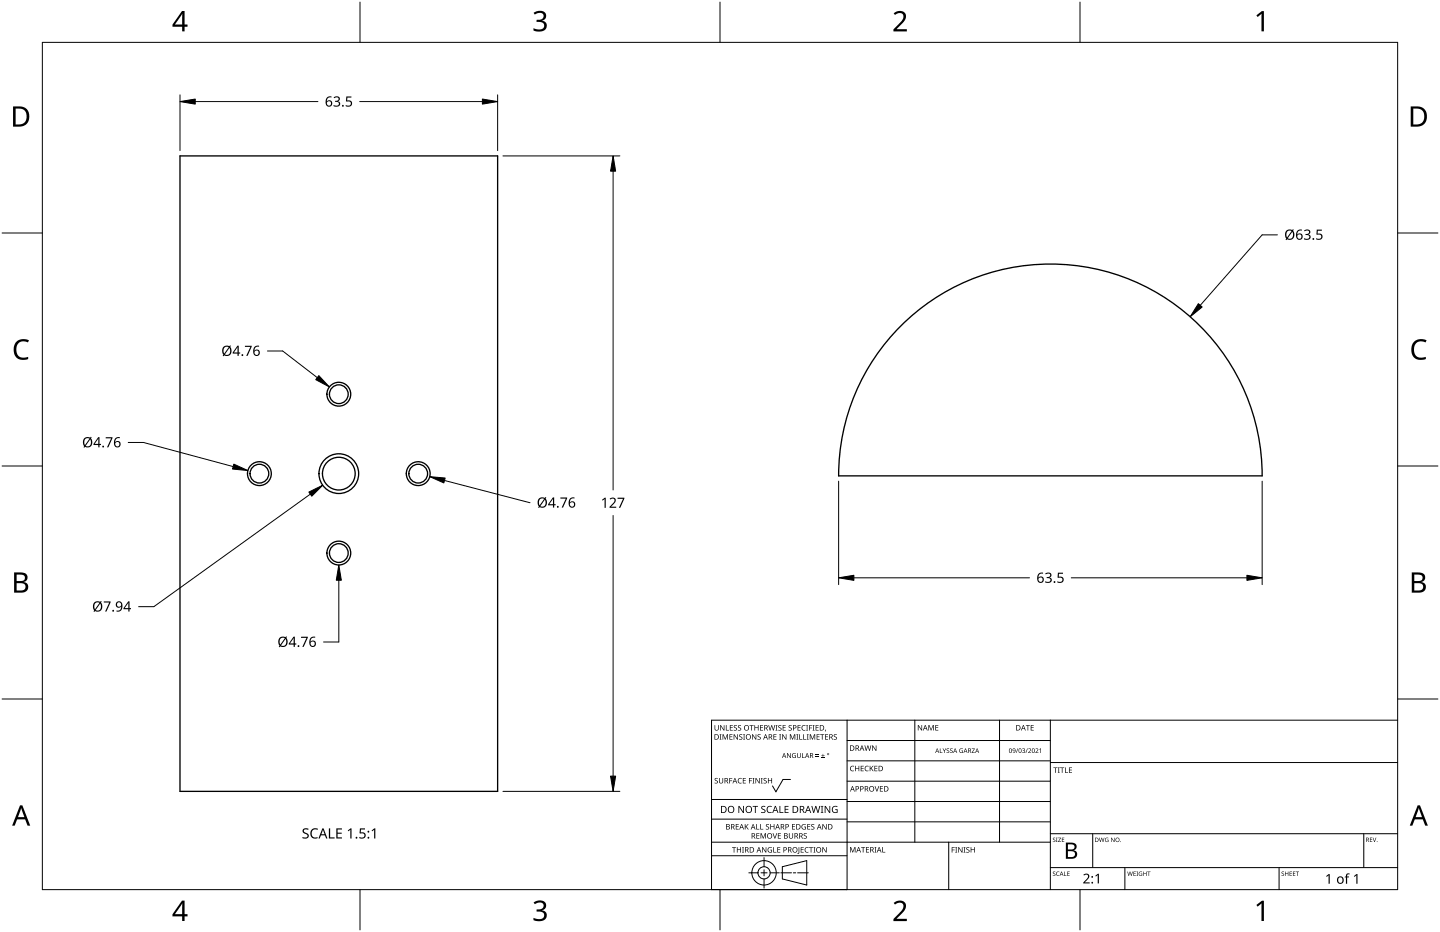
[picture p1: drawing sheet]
<svg xmlns="http://www.w3.org/2000/svg" width="432mm" height="279mm" viewBox="0 0 432 279" stroke-linecap="round" stroke-linejoin="round" font-family="sans-serif">
<g fill="none" stroke="#000" stroke-width=".4">
<path d="M54 46.7h95.2v190.5h-95.2zM270.1 97.8a63.5 63.5 0 0 1 69.2-13.8 63.5 63.5 0 0 1 39.2 58.7h-127a63.3 63.3 0 0 1 18.6-44.9z"/>
<circle cx="101.6" cy="118.2" r="2.81"/>
<circle cx="101.6" cy="118.2" r="3.6"/>
<circle cx="77.8" cy="142" r="2.81"/>
<circle cx="77.8" cy="142" r="3.6"/>
<circle cx="101.6" cy="142" r="6"/>
<circle cx="101.6" cy="142" r="4.9"/>
<circle cx="125.4" cy="142" r="2.81"/>
<circle cx="125.4" cy="142" r="3.6"/>
<circle cx="101.6" cy="165.8" r="2.81"/>
<circle cx="101.6" cy="165.8" r="3.6"/>
</g>
<path d="M12.7 12.7h406.4v254h-406.4z" fill="none" stroke="#000" stroke-width=".3"/>
<path d="M107.9 .6v12.1M215.9 .6v12.1M323.8 .6v12.1M.6 69.9h12.1M419.1 69.9h12.1M.6 139.7h12.1M419.1 139.7h12.1M.6 209.6h12.1M419.1 209.6h12.1M107.9 266.7v12.1M215.9 266.7v12.1M323.8 266.7v12.1" fill="none" stroke="#000" stroke-width=".3"/>
<g fill="#000">
<path d="M160 3.9a2.36 2.36 0 0 1 3.7 .5 1.49 1.49 0 0 1-1.2 1.8 1.62 1.62 0 0 1 1.5 1.8 1.62 1.62 0 0 1-1.8 1.4l-2.2-.3v-.7a2.16 2.16 0 0 0 3.2-.5 1.23 1.23 0 0 0-1.7-1.3h-.6v-.7a1.55 1.55 0 0 0 2.1-1.1 1.51 1.51 0 0 0-2.6-.4zM268 4a2.07 2.07 0 0 1 2.1-.8 2.07 2.07 0 0 1 1.6 1.7 4 4 0 0 1-1.6 2.6l-1.2 1.2h3v.7h-4v-.6l1.6-1.6a2.6 2.6 0 0 0 1.2-2.9 1.64 1.64 0 0 0-2.3 .2zM376.7 4.6l1.7-1.3h.6v6.1h-.7v-5.3l-1.2 1zM4.9 102.5a3.4 3.4 0 0 1 3.8-.5l-.3 .7a2.3 2.3 0 0 0-2.7 .1 2.3 2.3 0 0 0-.8 2.5 2.15 2.15 0 0 0 3.2 1.8l.4-.1v.7a3 3 0 0 1-3.5-.4 3 3 0 0 1-.8-3.4zM424 102.5a3.4 3.4 0 0 1 3.8-.5l-.3 .7a2.3 2.3 0 0 0-2.7 .1 2.3 2.3 0 0 0-.8 2.5 2.15 2.15 0 0 0 3.2 1.8l.4-.1v.7a3 3 0 0 1-3.5-.4 3 3 0 0 1-.8-3.4zM160 270.6a2.36 2.36 0 0 1 3.7 .5 1.49 1.49 0 0 1-1.2 1.8 1.62 1.62 0 0 1 1.5 1.8 1.62 1.62 0 0 1-1.8 1.4l-2.2-.3v-.7a2.16 2.16 0 0 0 3.2-.5 1.23 1.23 0 0 0-1.7-1.3h-.6v-.7a1.55 1.55 0 0 0 2.1-1.1 1.51 1.51 0 0 0-2.6-.4zM268 270.7a2.07 2.07 0 0 1 2.1-.8 2.07 2.07 0 0 1 1.6 1.7 4 4 0 0 1-1.6 2.6l-1.2 1.2h3v.7h-4v-.6l1.6-1.6a2.6 2.6 0 0 0 1.2-2.9 1.64 1.64 0 0 0-2.3 .2zM376.7 271.3l1.7-1.3h.6v6.1h-.7v-5.3l-1.2 1z"/>
<path d="M54.6 3.3h.8v4.1h.8v.6h-.8v1.4h-.8v-1.4h-2.9v-.6zM54.6 4.1l-2.2 3.3h2.2z"/>
<path d="M3.9 31.9h1.9a3 3 0 0 1 3 3.1 3 3 0 0 1-3.2 3h-1.7zM4.7 32.6v4.7h.8a2.39 2.39 0 0 0 2.5-2.1 2.39 2.39 0 0 0-2-2.6z"/>
<path d="M423 31.9h1.9a3 3 0 0 1 3 3.1 3 3 0 0 1-3.2 3h-1.7zM423.8 32.6v4.7h.8a2.39 2.39 0 0 0 2.5-2.1 2.39 2.39 0 0 0-2-2.6z"/>
<path d="M4.2 171.6h1.8a1.71 1.71 0 0 1 2.2 1.8 1.39 1.39 0 0 1-1.1 1.1 1.64 1.64 0 0 1 1.3 2 1.64 1.64 0 0 1-2 1.2h-2.2zM5 174.8v2.2h1.2a1.15 1.15 0 0 0 1.5-1.1 1.15 1.15 0 0 0-1.5-1.1zM5 172.3v1.9h1.1a1.04 1.04 0 0 0 1.4-1.1 1.04 1.04 0 0 0-1.5-.8z"/>
<path d="M423.3 171.6h1.8a1.71 1.71 0 0 1 2.2 1.8 1.39 1.39 0 0 1-1.1 1.1 1.64 1.64 0 0 1 1.3 2 1.64 1.64 0 0 1-2 1.2h-2.2zM424.1 174.8v2.2h1.2a1.15 1.15 0 0 0 1.5-1.1 1.15 1.15 0 0 0-1.5-1.1zM424.1 172.3v1.9h1.1a1.04 1.04 0 0 0 1.4-1.1 1.04 1.04 0 0 0-1.5-.8z"/>
<path d="M6 241.4h.7l2.4 6.1h-.8l-.8-1.9h-2.4l-.7 1.9h-.8zM6.3 242.2l-.9 2.8h1.9z"/>
<path d="M425.1 241.4h.7l2.4 6.1h-.8l-.8-1.9h-2.4l-.7 1.9h-.8zM425.4 242.2l-.9 2.8h1.9z"/>
<path d="M54.6 270h.8v4.1h.8v.6h-.8v1.4h-.8v-1.4h-2.9v-.6zM54.6 270.8l-2.2 3.3h2.2z"/>
</g>
<g fill="none" stroke="#000" stroke-width=".3">
<path d="M254 215.9v50.8h-40.6v-50.8h205.7M274.3 215.9v36.6M299.7 215.9v36.6M315 215.9v50.8M213.4 239.7h40.6M237 233.7h-2.2l-2.1 3.7-1.1-1.8M254 222h61M254 228.1h61M254 234.2h61M315 228.6h104.1M213.4 256.5h40.6M213.4 252.5h101.6"/>
<path d="M213.4 245.6h40.6M229.1 257.1v2.7M234.6 259.8l7.3-1.8v7.3l-7.3-1.8zM254 240.3h61M254 246.4h61M284.5 252.5v14.2M315 249.9h104.1M327.7 249.9v10.2M408.9 249.9v10.2M224.5 261.7h2.8M228.2 261.7h1.8M229.1 260.7v1.9"/>
<path d="M229.1 263.5v2.7M230.9 261.7h2.8M234.1 261.7h3.2M237.9 261.7h.7M239.2 261.7h3.2M315 260.1h104.1M337.3 260.1v6.6M383.5 260.1v6.6"/>
<circle cx="229.1" cy="261.7" r="1.83"/>
<circle cx="229.1" cy="261.7" r="3.7"/>
</g>
<g fill="#000">
<path d="M214.3 217.4h.2v1a.42 .42 0 0 0 .4 .5 .42 .42 0 0 0 .4-.5v-1h.2v1a.62 .62 0 0 1-.6 .6 .62 .62 0 0 1-.6-.6zM215.9 217.4h.3l.8 1.3v-1.3h.2v1.6h-.2l-.9-1.3v1.3h-.2zM217.7 217.4h.2v1.4h.7v.2h-.9zM218.9 217.4h.9v.2h-.7v.5h.6v.1h-.6v.6h.7v.2h-.9zM220.1 217.5l.6-.1 .3 .1-.1 .1a.38 .38 0 0 0-.5-.1 .38 .38 0 0 0-.1 .5 .38 .38 0 0 0 .4 .2 .53 .53 0 0 1 .2 .8 .53 .53 0 0 1-.8 0v-.2a.41 .41 0 0 0 .6 .1 .41 .41 0 0 0 .1-.6 .41 .41 0 0 0-.5-.1zM221.4 217.5l.5-.1 .3 .1v.1a.38 .38 0 0 0-.5-.1 .38 .38 0 0 0-.2 .5 .38 .38 0 0 0 .5 .2 .53 .53 0 0 1 .1 .8 .53 .53 0 0 1-.8 0l.1-.2a.41 .41 0 0 0 .5 .1 .41 .41 0 0 0 .1-.6 .41 .41 0 0 0-.5-.1zM224.8 217.4h1.2v.2h-.5v1.4h-.2v-1.4h-.5zM226.2 217.4h.2v.7h.9v-.7h.2v1.6h-.2v-.7h-.9v.7h-.2zM227.9 217.4h.9v.2h-.7v.5h.7v.1h-.7v.6h.7v.2h-.9zM230.4 217.4h.2l.3 1.4 .4-1.4h.2l.4 1.4 .3-1.4h.2l-.4 1.6h-.2l-.4-1.4-.4 1.4h-.2zM232.6 217.4h.5l-.2 .2v1.2l.2 .2h-.5l.1-.2v-1.2zM233.4 217.5l.6-.1 .3 .1v.1a.38 .38 0 0 0-.5-.1 .38 .38 0 0 0-.2 .5 .38 .38 0 0 0 .5 .2 .53 .53 0 0 1 .1 .8 .53 .53 0 0 1-.8 0l.1-.2a.41 .41 0 0 0 .5 .1 .41 .41 0 0 0 .1-.6 .41 .41 0 0 0-.5-.1z"/>
<path d="M234.7 217.4h.9v.2h-.7v.5h.7v.1h-.7v.6h.7v.2h-.9zM236.5 217.5l.6-.1 .3 .1v.1a.38 .38 0 0 0-.5-.1 .38 .38 0 0 0-.2 .5 .38 .38 0 0 0 .5 .2 .53 .53 0 0 1 .1 .8 .53 .53 0 0 1-.8 0l.1-.2a.41 .41 0 0 0 .5 .1 .41 .41 0 0 0 .1-.6 .41 .41 0 0 0-.5-.1zM239.2 217.4h.9v.2h-.7v.5h.6v.1h-.6v.6h.7v.2h-.9zM240.5 217.6l.6-.2 .5 .1-.1 .1a.65 .65 0 0 0-1 .6 .65 .65 0 0 0 1 .6 .77 .77 0 0 1-1.1-.1 .77 .77 0 0 1 .1-1.1zM241.7 217.4h.6l-.2 .2v1.2l.2 .2h-.6l.2-.2v-1.2zM242.6 217.4h.9v.2h-.7v.5h.7v.2h-.7v.7h-.2zM243.7 217.4h.6l-.2 .2v1.2l.2 .2h-.6l.2-.2v-1.2zM244.6 217.4h.9v.2h-.7v.5h.6v.1h-.6v.6h.7v.2h-.9zM247.5 218.7l.2 .1-.3 .5zM275.2 217.4h.3l.8 1.3v-1.3h.2v1.6h-.2l-.9-1.4v1.4h-.2zM278.4 217.4h.3l.5 1.3 .5-1.3h.3v1.6h-.2v-1.4l-.7 1.4-.5-1.4v1.4h-.2zM280.5 217.4h.9v.1h-.7v.6h.6v.1h-.6v.6h.7v.2h-.9z"/>
<path d="M307.6 217.4h1.2v.1h-.5v1.5h-.2v-1.5h-.5zM309.1 217.4h.9v.1h-.7v.6h.6v.1h-.6v.6h.7v.2h-.9zM214.4 233.4l.5-.2 .3 .1v.2a.38 .38 0 0 0-.5-.2 .38 .38 0 0 0-.2 .5 .38 .38 0 0 0 .5 .2 .53 .53 0 0 1 .2 .8 .53 .53 0 0 1-.8 0v-.2a.41 .41 0 0 0 .5 .1 .41 .41 0 0 0 .1-.5 .41 .41 0 0 0-.5-.2zM215.8 220.1h.6l-.2 .2v1.3l.2 .1h-.6l.2-.1v-1.3zM215.6 233.2h.2v1.1a.42 .42 0 0 0 .4 .4 .42 .42 0 0 0 .4-.4v-1.1h.2v1.1a.62 .62 0 0 1-.6 .6 .62 .62 0 0 1-.6-.6zM216.7 220.1h.3l.5 1.3 .5-1.3h.3v1.6h-.2v-1.4l-.7 1.4-.5-1.4v1.4h-.2zM218.7 233.2h.9v.2h-.7v.6h.6v.2h-.6v.7h-.2zM218.7 220.1h.9v.2h-.7v.5h.7v.2h-.7v.6h.7v.1h-.9zM220 220.1h.2l.9 1.4v-1.4h.2v1.6h-.3l-.8-1.3v1.3h-.2zM221.4 233.4l.6-.2 .5 .1-.1 .2a.65 .65 0 0 0-1 .6 .65 .65 0 0 0 1 .5 .77 .77 0 0 1-1.1-.1 .77 .77 0 0 1 .1-1.1zM221.7 220.3l.6-.2 .3 .1-.1 .2a.38 .38 0 0 0-.5-.2 .38 .38 0 0 0-.1 .5 .38 .38 0 0 0 .5 .2 .53 .53 0 0 1 .1 .8 .53 .53 0 0 1-.8 0v-.2a.41 .41 0 0 0 .6 .1 .41 .41 0 0 0 .1-.5 .41 .41 0 0 0-.5-.2zM222.8 220.1h.6l-.2 .2v1.3l.2 .1h-.6l.2-.1v-1.3z"/>
<path d="M222.7 233.2h.9v.2h-.7v.5h.7v.2h-.7v.6h.7v.2h-.9zM224.6 233.2h.9v.2h-.7v.6h.7v.2h-.7v.7h-.2zM225.6 233.2h.6l-.2 .2v1.3l.2 .2h-.6l.2-.2v-1.3zM225.5 220.1h.2l.9 1.4v-1.4h.2v1.6h-.3l-.8-1.3v1.3h-.2zM226.5 233.2h.3l.8 1.4v-1.4h.2v1.7h-.2l-.9-1.4v1.4h-.2zM227.2 220.3l.6-.2 .3 .1-.1 .2a.38 .38 0 0 0-.5-.2 .38 .38 0 0 0-.1 .5 .38 .38 0 0 0 .5 .2 .53 .53 0 0 1 .1 .8 .53 .53 0 0 1-.8 0v-.2a.41 .41 0 0 0 .6 .1 .41 .41 0 0 0 .1-.5 .41 .41 0 0 0-.5-.2zM228.1 233.2h.6l-.2 .2v1.3l.2 .2h-.6l.2-.2v-1.3zM229 233.4l.6-.2 .3 .1-.1 .2a.38 .38 0 0 0-.5-.2 .38 .38 0 0 0-.1 .5 .38 .38 0 0 0 .5 .2 .53 .53 0 0 1 .1 .8 .53 .53 0 0 1-.8 0v-.2a.41 .41 0 0 0 .6 .1 .41 .41 0 0 0 .1-.5 .41 .41 0 0 0-.5-.2zM230.3 233.2h.2v.7h.8v-.7h.2v1.7h-.2v-.8h-.8v.8h-.2zM231.9 220.1h.9v.2h-.7v.5h.7v.2h-.7v.6h.7v.1h-.9zM233.6 220.1h.6l-.2 .2v1.3l.2 .1h-.6l.2-.1v-1.3zM234.5 220.1h.3l.8 1.4v-1.4h.2v1.6h-.2l-.9-1.3v1.3h-.2z"/>
<path d="M236 225.8h.2l.8 1.2v-1.2h.1v1.4h-.2l-.8-1.2 .1 1.2h-.2zM236.9 220.1h.3l.5 1.3 .5-1.3h.3v1.6h-.2v-1.4l-.7 1.4-.6-1.4v1.4h-.1zM237.7 226l.5-.2h.5l-.2 .2a.6 .6 0 0 0-.8 .5 .6 .6 0 0 0 .8 .6v-.5l-.3-.1h.5v.7a.8 .8 0 0 1-1.1-.2 .8 .8 0 0 1 .1-1zM238.8 220.1h.6l-.2 .2v1.3l.2 .1h-.6l.2-.1v-1.3zM239.7 220.1h.2v1.5h.7v.1h-.9zM239 225.8h.2v.9a.38 .38 0 0 0 .4 .4 .38 .38 0 0 0 .3-.4v-.9h.2v.9a.56 .56 0 0 1-.5 .5 .56 .56 0 0 1-.6-.5zM240.5 225.8h.2v1.3h.6v.1h-.8zM240.9 220.1h.2v1.5h.7v.1h-.9zM241.9 220.1h.6l-.2 .2v1.3l.2 .1h-.6l.2-.1v-1.3zM242.8 220.1h.3l.5 1.3 .5-1.3h.3v1.6h-.2l.1-1.4-.8 1.4-.5-1.4v1.4h-.2zM244.6 226.6l.9 .2zM244.6 226.2l.9 .2z"/>
<path d="M244.9 220.1h.9v.2h-.7v.5h.6v.2h-.6v.6h.7v.1h-.9zM246.3 227.1l1 .1zM245.9 220.1h1.3v.2h-.5v1.4h-.3v-1.4h-.5zM246.7 226l.1 .4h.5l-.5 .2v.4l-.1-.4h-.4l.4-.2zM247.4 220.1h.9v.2h-.7v.5h.7v.2h-.7v.6h.7v.1h-.9zM250.1 220.3l.5-.2 .4 .1-.1 .2a.38 .38 0 0 0-.5-.2 .38 .38 0 0 0-.2 .5 .38 .38 0 0 0 .5 .2 .53 .53 0 0 1 .2 .8 .53 .53 0 0 1-.8 0v-.2a.41 .41 0 0 0 .5 .1 .41 .41 0 0 0 .1-.5 .41 .41 0 0 0-.5-.2zM255.1 229.8l.6-.2 .4 .1-.1 .1a.65 .65 0 0 0-.9 .6 .65 .65 0 0 0 1 .6 .77 .77 0 0 1-1.1-.1 .77 .77 0 0 1 .1-1.1zM256.4 229.6h.2v.7h.9v-.7h.2v1.6h-.2v-.8h-.9v.8h-.2zM258.1 229.6h.9v.2h-.7v.5h.7v.1h-.7v.6h.7v.2h-.9zM259.5 229.8l.6-.2 .4 .1-.1 .1a.65 .65 0 0 0-.9 .6 .65 .65 0 0 0 .9 .6 .77 .77 0 0 1-1.1-.1 .77 .77 0 0 1 .2-1.1zM259.2 223.5h.2l.4 1.3 .3-1.3h.2l.4 1.3 .4-1.3h.2l-.5 1.6h-.2l-.4-1.4-.3 1.4h-.3zM260.8 229.6h.2v.8l.7-.8h.3l-.7 .7 .7 .9h-.3l-.5-.8-.2 .8h-.2z"/>
<path d="M262.3 235.7h.2l.4 1.4 .5-1.4h.2l-.5 1.6h-.3zM261.5 223.5h.3l.8 1.3v-1.3h.2v1.6h-.2l-.9-1.4v1.4h-.2zM262.2 229.6h.9v.2h-.7v.5h.7v.1h-.7v.6h.7v.2h-.9zM263.9 235.7h.9v.2h-.7v.5h.6v.1h-.6v.6h.7v.2h-.9zM281.8 224.4h.2v1.2l.6 .1h-.8zM282.6 224.4l.6 .6 .5-.6-.4 .8v.5h-.2v-.5zM283.9 224.5l.5-.2 .2 .3a.33 .33 0 0 0-.5-.1 .33 .33 0 0 0-.1 .4 .33 .33 0 0 0 .5 .2 .43 .43 0 0 1 0 .6 .43 .43 0 0 1-.7-.2 .33 .33 0 0 0 .5 .2 .33 .33 0 0 0 0-.5l-.4-.3zM284.9 224.5l.5-.2 .2 .3a.33 .33 0 0 0-.4-.1 .33 .33 0 0 0-.1 .4 .33 .33 0 0 0 .4 .2 .43 .43 0 0 1 0 .6 .43 .43 0 0 1-.6-.2 .33 .33 0 0 0 .5 .2 .33 .33 0 0 0 0-.5l-.5-.3zM287.8 224.5l.9-.1-.2 .1a.56 .56 0 0 0-.7 .6 .56 .56 0 0 0 .8 .5v-.4l-.3-.2h.5v.7a.74 .74 0 0 1-1-.2 .74 .74 0 0 1 0-1zM291.4 224.4h.9l-.7 1.2 .7 .1h-.9l.7-1.2zM305.1 224.4h.2l-.7 1.3zM306.5 224.5a.42 .42 0 0 1 .7-.2 .42 .42 0 0 1-.1 .7 .44 .44 0 0 1 .2 .7 .44 .44 0 0 1-.7 0l-.1-.2a.35 .35 0 0 0 .5 .2 .35 .35 0 0 0 .1-.6l-.4-.1a.3 .3 0 0 0 .4-.2 .3 .3 0 0 0-.1-.4 .3 .3 0 0 0-.4 .2z"/>
<path d="M308 224.4h.2l-.7 1.3zM308.3 224.5a.49 .49 0 0 1 .8 .1 .49 .49 0 0 1-.3 .7l-.3 .3 .7 .1h-.9l.4-.5a.37 .37 0 0 0 .3-.5 .37 .37 0 0 0-.6-.1zM310.5 224.5a.49 .49 0 0 1 .8 .1 .49 .49 0 0 1-.3 .7l-.3 .3 .7 .1h-.9l.3-.5a.37 .37 0 0 0 .4-.5 .37 .37 0 0 0-.6-.1zM311.7 224.7l.5-.3v1.3h-.2v-1.2zM315.9 230.1h1.2v.1h-.5v1.5h-.2v-1.5h-.5zM317.2 230.1h.6l-.2 .1v1.3l.2 .2h-.6l.2-.2v-1.3zM317.9 230.1h1.2v.1h-.5v1.5h-.2v-1.5h-.5zM319.4 230.1h.2v1.4h.7v.2h-.9zM320.5 230.1h.9v.1h-.7v.6h.7v.1h-.7v.6h.7v.2h-.9zM219.5 254h1.2v.1h-.5v1.5h-.2v-1.5h-.5zM220.6 247.1h.9v.1h-.7v.5h.7v.2h-.7v.6h.7v.2h-.9zM221 254h.2v.6h.8v-.6h.2v1.6h-.2v-.8h-.8v.8h-.2z"/>
<path d="M221.4 241.6h.3l1.1 1.8v-1.8h.3v2.1h-.3l-1.1-1.7v1.7h-.3zM222.5 254h.6l-.2 .1v1.3l.2 .2h-.6l.2-.2v-1.3zM223.3 247.1h.2v.8l.8-.8h.2l-.6 .7 .6 .9h-.2l-.6-.8-.2 .8h-.2zM225.7 241.6h1.6v.2h-.7v1.9h-.2v-1.9h-.7zM226.8 247.1h.2v1.4h.7v.2h-.9zM226.8 249.8h.9v.2h-.7v.5h.7v.1h-.7v.6h.7v.2h-.9zM228 247.1h.2v1.4h.7v.2h-.9zM228.1 249.8h.3l.5 1.3 .5-1.3h.3v1.6h-.2v-1.4l-.7 1.4-.6-1.4 .1 1.4h-.2zM228.4 241.8l.4-.2 .7 .1-.2 .2a.44 .44 0 0 0-.8 .1 .44 .44 0 0 0 .6 .6 .66 .66 0 0 1 .4 .9 .66 .66 0 0 1-1 .2l-.3-.1v-.2l.3 .1a.47 .47 0 0 0 .8-.3 .47 .47 0 0 0-.6-.5l-.4-.4zM228.5 254h.3l.8 1.3v-1.3h.2v1.6h-.2l-.9-1.4v1.4h-.2zM229.7 247.2l.6-.2 .3 .1v.2a.38 .38 0 0 0-.5-.1 .38 .38 0 0 0-.2 .4 .38 .38 0 0 0 .5 .2 .53 .53 0 0 1 .1 .8 .53 .53 0 0 1-.8 .1v-.2a.41 .41 0 0 0 .6 0 .41 .41 0 0 0 .1-.5 .41 .41 0 0 0-.5-.2zM230.1 241.9l.8-.3 .6 .1-.1 .2a.84 .84 0 0 0-1.3 .8 .84 .84 0 0 0 1.3 .7v.3a1.1 1.1 0 0 1-1.4-.4 1.1 1.1 0 0 1 .1-1.4z"/>
<path d="M230.4 254.2l.7-.3 .4 .1-.1 .2a.67 .67 0 0 0-1 .5 .67 .67 0 0 0 .9 .7v-.5h-.4v-.2h.6v.8a.89 .89 0 0 1-1.2-.2 .89 .89 0 0 1 .1-1.1zM231.7 249.8h.2l.5 1.4 .4-1.4h.2l-.5 1.6h-.2zM231.9 254h.2v1.4h.7v.2h-.9zM231 247.1h.2v.6h.8v-.6h.2v1.6h-.2v-.8h-.8v.8h-.2zM233.7 241.6h.3v1.9h.9v.2h-1.2zM233.1 254h.9v.1h-.7v.5h.6v.2h-.6v.6h.7v.2h-.9zM233.3 249.8h.9v.2h-.7v.5h.6v.1h-.6v.6h.7v.2h-.9zM235.3 241.6h1.2v.2h-1v.7h.9v.2h-.9v.8h1v.2h-1.2zM236.6 249.8h.2v1a.42 .42 0 0 0 .4 .4 .42 .42 0 0 0 .4-.4v-1h.2v1a.62 .62 0 0 1-.6 .6 .62 .62 0 0 1-.6-.6zM237.5 247.1h.9v.1h-.7v.5h.7v.2h-.7v.6h.7v.2h-.9zM239.5 254h.2v1.7l-.5 .3-.1-.2 .4-.2zM240.1 254h.9v.1h-.7v.5h.7v.2h-.7v.6h.7v.2h-.9z"/>
<path d="M240.5 247.3l.8-.3 .3 .1v.2a.67 .67 0 0 0-1.1 .5 .67 .67 0 0 0 1 .7v-.5h-.4v-.2h.6v.8a.89 .89 0 0 1-1.2-.2 .89 .89 0 0 1 0-1.1zM241.1 249.9l.5-.1h.3v.2a.38 .38 0 0 0-.5-.1 .38 .38 0 0 0-.2 .5 .38 .38 0 0 0 .5 .2 .53 .53 0 0 1 .2 .8 .53 .53 0 0 1-.9 0l.1-.2a.41 .41 0 0 0 .5 .1 .41 .41 0 0 0 .1-.6 .41 .41 0 0 0-.5-.1zM241.5 254.2l.6-.3 .4 .1-.1 .2a.65 .65 0 0 0-.9 .6 .65 .65 0 0 0 .9 .6 .77 .77 0 0 1-1.1-.1 .77 .77 0 0 1 .2-1.1zM242.1 247.1h.9v.1h-.7v.5h.6v.2h-.6v.6h.7v.2h-.9zM242.6 254h1.2v.1h-.5v1.5h-.2v-1.5h-.5zM243.3 247.2l.6-.2 .3 .1-.1 .2a.38 .38 0 0 0-.5-.1 .38 .38 0 0 0-.1 .4 .38 .38 0 0 0 .5 .2 .53 .53 0 0 1 .1 .8 .53 .53 0 0 1-.8 .1v-.2a.41 .41 0 0 0 .6 0 .41 .41 0 0 0 .1-.5 .41 .41 0 0 0-.5-.2zM243.9 254h.6l-.2 .1v1.3l.2 .2h-.6l.2-.2v-1.3zM243.3 241.6h.3l.4 1.8 .5-1.8h.3l.5 1.8 .4-1.8h.3l-.6 2.1h-.3l-.5-1.8-.5 1.8h-.2zM246.1 241.6h.8l-.3 .2v1.7l.3 .2h-.8l.3-.2v-1.7zM246.6 254h.2l.9 1.3v-1.3h.2v1.6h-.3l-.8-1.4v1.4h-.2zM246.6 247.1h.2l.9 1.3v-1.3h.2v1.6h-.3l-.8-1.4v1.4h-.2zM247.3 241.6h.3l1.1 1.8v-1.8h.3v2.1h-.3l-1.2-1.7v1.7h-.2z"/>
<path d="M249.7 241.9l1-.3 .4 .1-.1 .2a.87 .87 0 0 0-1.3 .7 .87 .87 0 0 0 1.2 .9v-.7h-.5v-.2h.8v1a1.15 1.15 0 0 1-1.5-.2 1.15 1.15 0 0 1 0-1.5zM254.9 253.9h.3l.5 1.4 .5-1.4h.3v1.7h-.2v-1.5l-.7 1.5-.5-1.5v1.5h-.2zM258.2 253.9h1.2v.2h-.5v1.5h-.2v-1.5h-.5zM259.7 253.9h.9v.2h-.7v.5h.6v.2h-.6v.6h.7v.2h-.9zM262.2 253.9h.6l-.2 .2v1.3l.2 .2h-.6l.2-.2v-1.3zM264.6 253.9h.2v1.5h.7v.2h-.9zM285.4 254h.9v.1h-.7v.6h.6v.2h-.6v.7h-.2zM286.4 254h.6l-.2 .1v1.3l.2 .2h-.6l.2-.2v-1.3zM287.3 254h.3l.8 1.3v-1.3h.2v1.6h-.2l-.9-1.4v1.4h-.2zM288.9 254h.6l-.2 .1v1.3l.2 .2h-.6l.2-.2v-1.3zM289.8 254.1l.6-.2 .3 .1-.1 .2a.38 .38 0 0 0-.5-.1 .38 .38 0 0 0-.1 .5 .38 .38 0 0 0 .5 .1 .53 .53 0 0 1 .1 .8 .53 .53 0 0 1-.8 .1v-.2a.41 .41 0 0 0 .6 0 .41 .41 0 0 0 .1-.5 .41 .41 0 0 0-.5-.2zM291.1 254h.2v.6h.8v-.6h.2v1.6h-.2v-.8h-.8v.8h-.2z"/>
<path d="M315.8 251.2l.4-.1 .2 .2a.32 .32 0 0 0-.4-.1 .32 .32 0 0 0-.1 .5 .32 .32 0 0 0 .4 .1 .41 .41 0 0 1 0 .6 .41 .41 0 0 1-.6-.2 .31 .31 0 0 0 .5 .2 .31 .31 0 0 0 0-.5l-.5-.3zM316.7 251.1h.4l-.1 .2 .1 1.1h-.4l.1-.1zM317.3 251.1h.9l-.7 1.2 .7 .1h-.9l.7-1.1zM318.4 251.1h.7l-.5 .2v.4h.5l-.5 .1v.5l.5 .1h-.7zM329.5 251.1h.2l.3 1.1 .3-1.1h.1l.4 1.1 .2-1.1h.2l-.4 1.3h-.1l-.3-1.1-.3 1.1h-.2zM331.5 251.3l.9-.1-.3 .1a.53 .53 0 0 0-.6 .5 .53 .53 0 0 0 .7 .5v-.4l-.3-.2h.5v.7a.71 .71 0 0 1-.9-.2 .71 .71 0 0 1 0-.9zM333.2 251.1l.9 1.1v-1.1h.1v1.3l-.9-1.1-.1 1.1zM410.8 251.1h.7l-.6 .2v.4h.6l-.6 .1v.5l.6 .1h-.7zM411.6 251.1h.2l.4 1.1 .3-1.1h.2l-.5 1.3zM315.8 261.4l.4-.1 .2 .2a.32 .32 0 0 0-.4-.1 .32 .32 0 0 0-.1 .4 .32 .32 0 0 0 .4 .1 .41 .41 0 0 1 0 .7 .41 .41 0 0 1-.6-.2 .31 .31 0 0 0 .5 .1 .31 .31 0 0 0 0-.5l-.5-.2zM316.9 261.4l.4-.1h.4l-.1 .2a.52 .52 0 0 0-.7 .5 .52 .52 0 0 0 .7 .4 .61 .61 0 0 1-.9-.1 .61 .61 0 0 1 .2-.9zM319.1 261.3h.1v1.1l.6 .2h-.7z"/>
<path d="M320 261.3h.7l-.5 .1v.4h.5l-.5 .2v.4l.5 .2h-.7zM324.9 262.2a1.01 1.01 0 0 1 1.6 0 1.01 1.01 0 0 1-.5 1.6l-.7 .7h1.5v.3h-2v-.3l1.1-1a.69 .69 0 0 0 .3-1.1 .69 .69 0 0 0-1.1 .1zM328.4 262.5l1.1-.6v2.9h-.3v-2.5l-.6 .5zM338 261.3h.2l.3 1.1 .3-1.1h.1l.3 1.1 .3-1.1h.2l-.4 1.3h-.1l-.3-1.1-.4 1.1h-.1zM339.9 261.3h.7l-.6 .1v.4h.6l-.6 .2v.4l.6 .2h-.7zM340.8 261.3h.5l-.2 .1 .2 1.2h-.5l.1-.1zM341.6 261.4l.9-.1-.2 .1a.53 .53 0 0 0-.7 .6 .53 .53 0 0 0 .7 .4v-.4l-.2-.1h.4v.6a.71 .71 0 0 1-.9-.1 .71 .71 0 0 1 0-1zM342.8 261.3h.2v.5h.7v-.5h.1v1.3h-.1v-.6h-.7v.6h-.2zM344 261.3h1l-.4 .1v1.2h-.2v-1.2zM384.3 261.4l.5-.1 .2 .2a.32 .32 0 0 0-.4-.1 .32 .32 0 0 0-.1 .4 .32 .32 0 0 0 .4 .1 .41 .41 0 0 1 0 .7 .41 .41 0 0 1-.6-.2 .31 .31 0 0 0 .4 .1 .31 .31 0 0 0 .1-.5l-.5-.2zM385.3 261.3h.2v.5h.7v-.5h.1v1.3h-.1v-.6h-.7v.6h-.2zM386.7 261.3h.7l-.5 .1v.4h.5l-.5 .2v.4l.5 .2h-.7z"/>
<path d="M387.7 261.3h.7l-.5 .1v.4h.5l-.5 .2v.4l.5 .2h-.7zM388.5 261.3h1l-.4 .1v1.2h-.1v-1.2zM397.6 262.6l1.1-.6v2.9h-.3v-2.5l-.6 .5zM403.8 262l.9-.1-.1 .3-.5-.1-.1 .3v.4h.5v.2h-.5v1.9h-.4v-1.9h-.4l.4-.3zM406 262.6l1.1-.6v2.9h-.4v-2.5l-.5 .5z"/>
<path d="M223 218.2a.81 .81 0 0 1 1.6 0 .81 .81 0 0 1-1.6 0zM223.3 218.2a.6 .6 0 0 0 1.2 0 .6 .6 0 0 0-1.2 0z"/>
<path d="M229.2 217.4h.4a.47 .47 0 0 1 .6 .3 .47 .47 0 0 1-.3 .6l.4 .7h-.2l-.4-.7h-.3v.7h-.2zM229.4 217.6v.6h.2a.31 .31 0 0 0 .4-.3 .31 .31 0 0 0-.4-.3z"/>
<path d="M237.8 217.4h.4a.54 .54 0 0 1 .6 .6 .54 .54 0 0 1-.8 .4v.6h-.2zM238 217.6v.6a.39 .39 0 0 0 .6-.3 .39 .39 0 0 0-.6-.3z"/>
<path d="M245.8 217.4h.5a.81 .81 0 0 1 .8 .8 .81 .81 0 0 1-.8 .8h-.5zM246 217.6v1.2h.3a.64 .64 0 0 0 .6-.6 .64 .64 0 0 0-.6-.6z"/>
<path d="M277.4 217.4h.1l.7 1.6h-.2l-.2-.5h-.7l-.2 .5h-.2zM277.4 217.6l-.2 .7h.5z"/>
<path d="M304.7 217.4h.5a.81 .81 0 0 1 .8 .8 .81 .81 0 0 1-.8 .8h-.5zM304.9 217.5v1.3h.2a.64 .64 0 0 0 .7-.6 .64 .64 0 0 0-.6-.7z"/>
<path d="M306.8 217.4h.2l.6 1.6h-.2l-.2-.5h-.7l-.1 .5h-.3zM306.9 217.6l-.3 .7h.5z"/>
<path d="M214.3 220.1h.5a.81 .81 0 0 1 .8 .9 .81 .81 0 0 1-.9 .7h-.4zM214.5 220.3v1.3h.2a.64 .64 0 0 0 .6-.7 .64 .64 0 0 0-.6-.6z"/>
<path d="M217.3 233.2h.4a.47 .47 0 0 1 .6 .4 .47 .47 0 0 1-.3 .5l.4 .8h-.2l-.4-.7h-.3v.7h-.2zM217.5 233.4v.6h.2a.31 .31 0 0 0 .4-.3 .31 .31 0 0 0-.4-.3z"/>
<path d="M220.3 233.2h.2l.6 1.7h-.2l-.2-.5h-.7l-.2 .5h-.2zM220.4 233.4l-.3 .8h.5z"/>
<path d="M223.5 220.9a.81 .81 0 0 1 1.6 0 .81 .81 0 0 1-1.6 0zM223.9 220.9a.6 .6 0 0 0 1.2 0 .6 .6 0 0 0-1.2 0z"/>
<path d="M229.5 220.1h.2l.6 1.6h-.2l-.2-.5h-.7l-.2 .5h-.2zM229.6 220.3l-.3 .8h.5z"/>
<path d="M230.5 220.1h.5a.47 .47 0 0 1 .5 .3 .47 .47 0 0 1-.3 .6l.5 .7h-.3l-.4-.6h-.3v.6h-.2zM230.7 220.3v.6h.3a.31 .31 0 0 0 .3-.3 .31 .31 0 0 0-.4-.3z"/>
<path d="M235.1 225.8l.7 1.4-.4-.4h-.6l-.3 .4zM235.1 226l-.2 .6h.5z"/>
<path d="M242 225.8l.7 1.4-.4-.4h-.6l-.3 .4zM242 226l-.2 .6h.5z"/>
<path d="M242.9 225.8h.4a.42 .42 0 0 1 .5 .3 .42 .42 0 0 1-.3 .5l.4 .6h-.2l-.3-.6h-.3v.6h-.2zM243.1 225.9v.6h.2a.28 .28 0 0 0 .3-.3 .28 .28 0 0 0-.3-.3z"/>
<path d="M248 226.1a.31 .31 0 0 1 .6 0 .31 .31 0 0 1-.6 0zM248.1 226.1a.2 .2 0 0 0 .4 0 .2 .2 0 0 0-.4 0z"/>
<path d="M248.7 220.1h.4a.47 .47 0 0 1 .6 .3 .47 .47 0 0 1-.3 .6l.4 .7h-.2l-.4-.6h-.3v.6h-.2zM248.9 220.3v.6h.2a.31 .31 0 0 0 .4-.3 .31 .31 0 0 0-.4-.3z"/>
<path d="M255.5 235.7h.2l.6 1.6h-.2l-.2-.5h-.6l-.2 .5h-.2zM255.6 235.9l-.2 .7h.5z"/>
<path d="M254.9 223.5h.5a.81 .81 0 0 1 .8 .8 .81 .81 0 0 1-.9 .8h-.4zM255.1 223.6v1.3h.2a.64 .64 0 0 0 .7-.6 .64 .64 0 0 0-.6-.7z"/>
<path d="M256.5 223.5h.5a.47 .47 0 0 1 .6 .3 .47 .47 0 0 1-.3 .6l.4 .7h-.2l-.4-.7h-.3v.7h-.3zM256.8 223.6v.6h.2a.31 .31 0 0 0 .4-.3 .31 .31 0 0 0-.4-.3z"/>
<path d="M256.6 235.7h.4a.54 .54 0 0 1 .6 .6 .54 .54 0 0 1-.8 .4v.6h-.2zM256.8 235.9v.6a.39 .39 0 0 0 .6-.3 .39 .39 0 0 0-.6-.3z"/>
<path d="M257.9 235.7h.5a.54 .54 0 0 1 .6 .6 .54 .54 0 0 1-.9 .4v.6h-.2zM258.1 235.9v.6a.39 .39 0 0 0 .7-.3 .39 .39 0 0 0-.7-.3z"/>
<path d="M258.4 223.5h.2l.6 1.6h-.2l-.2-.5h-.7l-.2 .5h-.2zM258.5 223.7l-.3 .7h.5z"/>
<path d="M259.3 235.7h.5a.47 .47 0 0 1 .5 .3 .47 .47 0 0 1-.3 .6l.5 .7h-.3l-.4-.7h-.3v.7h-.2zM259.5 235.9v.6h.3a.31 .31 0 0 0 .3-.4 .31 .31 0 0 0-.4-.2z"/>
<path d="M260.5 236.5a.81 .81 0 0 1 1.6 0 .81 .81 0 0 1-1.6 0zM260.9 236.5a.6 .6 0 0 0 1.1 0 .6 .6 0 0 0-1.1 0z"/>
<path d="M263.5 229.6h.5a.81 .81 0 0 1 .8 .8 .81 .81 0 0 1-.9 .8h-.4zM263.7 229.8v1.2h.2a.64 .64 0 0 0 .6-.6 .64 .64 0 0 0-.6-.6z"/>
<path d="M265.1 235.7h.5a.81 .81 0 0 1 .8 .8 .81 .81 0 0 1-.8 .8h-.5zM265.3 235.9v1.2h.2a.64 .64 0 0 0 .7-.6 .64 .64 0 0 0-.6-.6z"/>
<path d="M281 224.4l.6 1.3-.3-.4h-.5l-.4 .4zM281 224.5l-.2 .7h.4z"/>
<path d="M286.3 224.4l.7 1.3-.3-.4h-.6l-.3 .4zM286.4 224.5l-.2 .7h.4z"/>
<path d="M289.4 224.4l.7 1.3-.3-.4h-.6l-.3 .4zM289.5 224.5l-.2 .7h.4z"/>
<path d="M290.3 224.4h.4a.39 .39 0 0 1 .5 .2 .39 .39 0 0 1-.3 .5l.4 .6-.5-.5h-.3v.5h-.2zM290.5 224.5v.5h.2a.26 .26 0 0 0 .3-.2 .26 .26 0 0 0-.3-.3z"/>
<path d="M292.9 224.4l.7 1.3-.3-.4h-.6l-.3 .4zM293 224.5l-.2 .7h.4z"/>
<path d="M302.7 224.4h.4l.3 .3v.7l-.3 .3-.5-.2zM302.8 224.6l-.1 .1a.49 .49 0 0 0-.1 .6 .49 .49 0 0 0 .6 .2 .53 .53 0 0 0 .2-.6 .53 .53 0 0 0-.6-.3z"/>
<path d="M303.7 224.5a.65 .65 0 0 1 .8 .5 .65 .65 0 0 1-.6 .7l-.2-.1 .5-.1 .1-.4a.43 .43 0 0 1-.6 0 .43 .43 0 0 1 0-.6zM303.8 224.8a.3 .3 0 0 0 .6 0 .3 .3 0 0 0-.6 0z"/>
<path d="M305.6 224.4h.4l.3 .3v.7l-.3 .3h-.3l-.2-.3zM305.7 224.6l-.1 .1a.49 .49 0 0 0-.1 .6 .49 .49 0 0 0 .5 .2 .53 .53 0 0 0 .3-.6 .53 .53 0 0 0-.6-.3z"/>
<path d="M309.6 224.4h.4l.3 .3v.7l-.3 .3h-.3l-.3-.3zM309.7 224.6l-.1 .1a.49 .49 0 0 0-.1 .6 .49 .49 0 0 0 .5 .2 .53 .53 0 0 0 .2-.6 .53 .53 0 0 0-.5-.3z"/>
<path d="M217.7 247.1h.5a.42 .42 0 0 1 .6 .2 .42 .42 0 0 1-.3 .5 .44 .44 0 0 1 .4 .6 .44 .44 0 0 1-.6 .3h-.6zM217.9 247.9v.6h.4a.31 .31 0 0 0 .4-.3 .31 .31 0 0 0-.4-.3zM217.9 247.2v.5h.3a.28 .28 0 0 0 .4-.2 .28 .28 0 0 0-.4-.3z"/>
<path d="M216.2 241.6h.6a1.05 1.05 0 0 1 1.1 1.1 1.05 1.05 0 0 1-1.1 1h-.6zM216.5 241.8v1.7h.3a.83 .83 0 0 0 .8-.8 .83 .83 0 0 0-.8-.9z"/>
<path d="M219.2 247.1h.5a.47 .47 0 0 1 .5 .3 .47 .47 0 0 1-.3 .5l.5 .8h-.3l-.4-.7h-.3v.7h-.2zM219.4 247.2v.6h.3a.31 .31 0 0 0 .3-.3 .31 .31 0 0 0-.4-.3z"/>
<path d="M218.5 241.9a1.02 1.02 0 0 1 1.5 .1 1.02 1.02 0 0 1-.3 1.5 1.02 1.02 0 0 1-1.4-.5zM218.7 242a.83 .83 0 0 0-.2 1.1 .83 .83 0 0 0 1.2 .2l.1-.1a.81 .81 0 0 0 0-1.1 .81 .81 0 0 0-1.1-.1z"/>
<path d="M222.3 247h.2l.6 1.7h-.2l-.2-.5h-.6l-.2 .5h-.2zM222.4 247.3l-.3 .7h.5z"/>
<path d="M223.4 254h.5a.47 .47 0 0 1 .5 .3 .47 .47 0 0 1-.3 .6l.5 .7h-.3l-.4-.7h-.3v.7h-.2zM223.6 254.1v.6h.3a.31 .31 0 0 0 .3-.3 .31 .31 0 0 0-.4-.3z"/>
<path d="M223.8 241.9a1.02 1.02 0 0 1 1.5 .1 1.02 1.02 0 0 1-.3 1.5 1.02 1.02 0 0 1-1.4-.5zM224.1 242a.83 .83 0 0 0-.3 1.1 .83 .83 0 0 0 1.2 .2l.1-.1a.81 .81 0 0 0 0-1.1 .81 .81 0 0 0-1-.1z"/>
<path d="M225.4 249.8h.4a.47 .47 0 0 1 .6 .3 .47 .47 0 0 1-.3 .6l.5 .7h-.3l-.4-.7h-.3v.7h-.2zM225.6 250v.6h.2a.31 .31 0 0 0 .4-.3 .31 .31 0 0 0-.4-.3z"/>
<path d="M224.8 254h.5a.81 .81 0 0 1 .8 .8 .81 .81 0 0 1-.8 .8h-.5zM225 254.1v1.3h.2a.64 .64 0 0 0 .7-.6 .64 .64 0 0 0-.6-.7z"/>
<path d="M225.7 247h.2l.7 1.7h-.3l-.2-.5h-.6l-.2 .5h-.2zM225.8 247.3l-.2 .7h.5z"/>
<path d="M227.5 254h.2l.6 1.6h-.2l-.2-.5h-.7l-.1 .5h-.3zM227.6 254.2l-.3 .7h.5z"/>
<path d="M229.9 250.6a.81 .81 0 0 1 1.6 0 .81 .81 0 0 1-1.6 0zM230.3 250.6a.6 .6 0 0 0 1.2 0 .6 .6 0 0 0-1.2 0z"/>
<path d="M232.4 241.6h.2l.8 2.1h-.2l-.3-.6h-.8l-.3 .6h-.2zM232.5 241.9l-.3 .9h.6z"/>
<path d="M233.1 247h.2l.6 1.7h-.2l-.2-.5h-.7l-.1 .5h-.3zM233.2 247.3l-.3 .7h.5z"/>
<path d="M234.1 247.1h.5a.47 .47 0 0 1 .5 .3 .47 .47 0 0 1-.3 .5l.5 .8h-.3l-.4-.7h-.3v.7h-.2zM234.3 247.2v.6h.3a.31 .31 0 0 0 .3-.3 .31 .31 0 0 0-.3-.3z"/>
<path d="M235.1 249.8h.5a.42 .42 0 0 1 .6 .2 .42 .42 0 0 1-.3 .6 .44 .44 0 0 1 .3 .5 .44 .44 0 0 1-.5 .3h-.6zM235.3 250.6v.6h.3a.31 .31 0 0 0 .4-.3 .31 .31 0 0 0-.4-.3zM235.3 250v.5h.3a.28 .28 0 0 0 .4-.3 .28 .28 0 0 0-.4-.2z"/>
<path d="M234.9 254h.5a.54 .54 0 0 1 .6 .6 .54 .54 0 0 1-.9 .4v.6h-.2zM235.1 254.1v.7a.39 .39 0 0 0 .7-.3 .4 .4 0 0 0-.7-.4z"/>
<path d="M236.3 254h.4a.47 .47 0 0 1 .6 .3 .47 .47 0 0 1-.3 .6l.5 .7h-.3l-.4-.7h-.3v.7h-.2zM236.5 254.1v.6h.2a.31 .31 0 0 0 .4-.3 .31 .31 0 0 0-.4-.3z"/>
<path d="M235.5 247.1h.5a.54 .54 0 0 1 .6 .6 .54 .54 0 0 1-.9 .3v.7h-.2zM235.7 247.2v.7a.4 .4 0 0 0 .7-.4 .39 .39 0 0 0-.7-.3z"/>
<path d="M238.2 249.8h.5a.47 .47 0 0 1 .6 .3 .47 .47 0 0 1-.4 .6l.5 .7h-.2l-.4-.7h-.4v.7h-.2zM238.4 250v.6h.3a.31 .31 0 0 0 .4-.3 .31 .31 0 0 0-.4-.3z"/>
<path d="M237.5 254.8a.81 .81 0 0 1 1.6 0 .81 .81 0 0 1-1.6 0zM237.8 254.8a.6 .6 0 0 0 1.2 0 .6 .6 0 0 0-1.2 0z"/>
<path d="M237.7 241.6h.6a1.05 1.05 0 0 1 1.1 1.1 1.05 1.05 0 0 1-1.1 1h-.6zM237.9 241.8v1.7h.3a.83 .83 0 0 0 .9-.8 .83 .83 0 0 0-.8-.9z"/>
<path d="M239.6 249.8h.5a.47 .47 0 0 1 .6 .3 .47 .47 0 0 1-.3 .6l.4 .7h-.2l-.4-.7h-.3v.7h-.3zM239.9 250v.6h.2a.31 .31 0 0 0 .4-.3 .31 .31 0 0 0-.4-.3z"/>
<path d="M238.8 247.1h.4a.81 .81 0 0 1 .8 .8 .81 .81 0 0 1-.8 .8h-.4zM239 247.2v1.3h.2a.64 .64 0 0 0 .6-.6 .64 .64 0 0 0-.6-.7z"/>
<path d="M239.8 241.6h.6a.61 .61 0 0 1 .8 .4 .61 .61 0 0 1-.4 .8l.5 .9h-.3l-.5-.9h-.4v.9h-.3zM240.1 241.8v.8h.3a.4 .4 0 0 0 .5-.4 .4 .4 0 0 0-.5-.4z"/>
<path d="M242.2 241.6h.2l.9 2.1h-.3l-.3-.6h-.8l-.3 .6h-.2zM242.3 241.9l-.3 .9h.7z"/>
<path d="M245.6 247h.1l.7 1.7h-.2l-.2-.5h-.7l-.2 .5h-.2zM245.7 247.3l-.3 .7h.5z"/>
<path d="M244.6 254.8a.81 .81 0 0 1 1.6 0 .81 .81 0 0 1-1.6 0zM245 254.8a.6 .6 0 0 0 1.2 0 .6 .6 0 0 0-1.2 0z"/>
<path d="M248.3 247.1h.5a.81 .81 0 0 1 .8 .8 .81 .81 0 0 1-.8 .8h-.5zM248.5 247.2v1.3h.2a.64 .64 0 0 0 .7-.6 .64 .64 0 0 0-.6-.7z"/>
<path d="M257.4 253.9h.2l.6 1.7h-.2l-.2-.5h-.7l-.2 .5h-.2zM257.5 254.1l-.3 .8h.5z"/>
<path d="M260.9 253.9h.5a.47 .47 0 0 1 .6 .4 .47 .47 0 0 1-.4 .5l.5 .8h-.2l-.4-.7h-.4v.7h-.2zM261.1 254.1v.6h.3a.31 .31 0 0 0 .4-.3 .31 .31 0 0 0-.4-.3z"/>
<path d="M263.5 253.9h.2l.6 1.7h-.2l-.2-.5h-.6l-.2 .5h-.2zM263.6 254.1l-.2 .8h.5z"/>
<path d="M319.6 252.6h1.4a1.32 1.32 0 0 1 1.5 .3 1.32 1.32 0 0 1 .2 1.5l-.8 .5a1.33 1.33 0 0 1 1.1 1.6 1.33 1.33 0 0 1-1.7 1h-1.7zM320.2 255.2v1.7h1a.92 .92 0 0 0 1.2-.9 .92 .92 0 0 0-1.2-.8zM320.2 253.1v1.6h.9a.83 .83 0 0 0 1.1-.9 .83 .83 0 0 0-1.2-.7z"/>
<path d="M328.4 251.1l.8 .1 .2 .5a.61 .61 0 0 1-.7 .7h-.3zM328.5 251.3v1l.5-.1 .2-.7z"/>
<path d="M334.4 251.8a.65 .65 0 0 1 1.3 0 .65 .65 0 0 1-1.3 0zM334.7 251.8a.48 .48 0 0 0 .9 0 .48 .48 0 0 0-.9 0z"/>
<path d="M409.7 251.1h.3a.37 .37 0 0 1 .5 .3 .37 .37 0 0 1-.3 .4l.4 .6-.5-.5h-.3v.5h-.1zM409.8 251.3v.4h.2a.25 .25 0 0 0 .3-.2 .25 .25 0 0 0-.3-.2z"/>
<path d="M318.2 261.3l.7 1.3-.3-.4h-.5l-.4 .4zM318.3 261.4l-.2 .6h.4z"/>
<path d="M400.8 263.9a1.08 1.08 0 0 1 2.1 0 1.08 1.08 0 0 1-2.1 0zM401.5 263.1a.8 .8 0 0 0-.2 1.1 .8 .8 0 0 0 1.1 .3l.1-.5a.71 .71 0 0 0-.1-.8 .71 .71 0 0 0-.9-.1z"/>
<circle cx="336" cy="252.3" r=".12"/>
<circle cx="413" cy="252.3" r=".12"/>
<circle cx="327.5" cy="264.6" r=".26"/>
<circle cx="327.5" cy="262.9" r=".27"/>
</g>
<g fill="#000">
<path d="M100 29.2a1 1 0 0 1 1.3-.4 1 1 0 0 1 .5 1.2l-.5 .4a.86 .86 0 0 1 .7 1 .86 .86 0 0 1-1.1 .6l-.9-.2v-.3l.6 .2a.63 .63 0 0 0 1-.5 .63 .63 0 0 0-.8-.7h-.3v-.3a.63 .63 0 0 0 .9-.1 .63 .63 0 0 0-.2-.9l-1 .2zM103.9 28.9h1.5v.4h-1.2l-.1 .8a1.04 1.04 0 0 1 1.5 1 1.04 1.04 0 0 1-1.6 .8l-.3-.1v-.3l.3 .1a.71 .71 0 0 0 1.2-.4 .71 .71 0 0 0-1-.8l-.5-.1zM391 69.1a1 1 0 0 1 1.3-.4 1 1 0 0 1 .5 1.2l-.5 .4a.86 .86 0 0 1 .7 1 .86 .86 0 0 1-1.2 .6l-.8-.2v-.3l.6 .2a.63 .63 0 0 0 1-.5 .63 .63 0 0 0-.8-.6h-.3v-.4a.63 .63 0 0 0 .9-.1 .63 .63 0 0 0-.2-.9l-1 .3zM394.8 68.8h1.6v.4h-1.2l-.1 .9a1.04 1.04 0 0 1 1.5 .9 1.04 1.04 0 0 1-1.6 .9l-.3-.2v-.3l.3 .1a.71 .71 0 0 0 1.2-.4 .71 .71 0 0 0-1-.8h-.5zM73.4 103.7h2.1l-1.3 3h-.4l1.3-2.7h-1.7zM31.7 131.1h2l-1.2 3h-.4l1.2-2.7h-1.6zM168 149.1h2.1l-1.3 3.1h-.4l1.3-2.7h-1.7zM180.5 149.8l.8-.6h.3v3h-.3v-2.6l-.6 .5zM182.8 149.5a1.05 1.05 0 0 1 1.7 0 1.05 1.05 0 0 1-.5 1.6l-.8 .8h1.6v.3h-2v-.3l1.1-1.1a.72 .72 0 0 0 .3-1.1 .72 .72 0 0 0-1.2 .1zM185.2 149.2h2l-1.2 3h-.4l1.2-2.7h-1.6zM313.4 172a1 1 0 0 1 1.3-.4 1 1 0 0 1 .5 1.2l-.5 .3a.86 .86 0 0 1 .7 1.1 .86 .86 0 0 1-1.2 .6l-.8-.2v-.4l.6 .2a.63 .63 0 0 0 1-.4 .63 .63 0 0 0-.8-.7h-.3v-.3a.63 .63 0 0 0 .9-.1 .63 .63 0 0 0-.2-.9l-1 .2zM317.2 171.7h1.5v.3h-1.2v.9a1.04 1.04 0 0 1 1.5 1 1.04 1.04 0 0 1-1.6 .8l-.4-.1v-.4l.4 .2a.71 .71 0 0 0 1.2-.5 .71 .71 0 0 0-1-.7l-.5-.1z"/>
<path d="M31.1 180.3h2.1l-1.3 3h-.4l1.3-2.7h-1.7zM90.3 190.9h2l-1.2 3h-.4l1.2-2.7h-1.6zM90.9 248.6l.6-.3 1 .2-.1 .3-.4-.1a.57 .57 0 0 0-.9 .3 .57 .57 0 0 0 .7 .7 .92 .92 0 0 1 .8 1.2 .92 .92 0 0 1-1.3 .5l-.6-.1v-.4l.6 .2a.6 .6 0 0 0 .9-.5 .6 .6 0 0 0-.7-.6l-.2-.1a.83 .83 0 0 1-.4-1.3zM93.4 248.7l1.1-.4 .9 .2-.2 .3a1.22 1.22 0 0 0-1.8 1.1 1.22 1.22 0 0 0 1.8 1.1v.3a1.59 1.59 0 0 1-2-.5 1.59 1.59 0 0 1 .2-2.1zM98.6 248.3h.4v2.7h1.3v.4h-1.7zM100.8 248.3h1.7v.4h-1.3v.9h1.3v.3h-1.3v1.1h1.3v.4h-1.7zM104.3 249l.8-.7h.3v3.1h-.4l.1-2.7-.6 .5zM107.9 248.3h1.5v.4h-1.2v.9a1.04 1.04 0 0 1 1.5 .9 1.04 1.04 0 0 1-1.6 .9l-.4-.2v-.3l.4 .1a.71 .71 0 0 0 1.2-.4 .71 .71 0 0 0-1-.8h-.5zM111.4 249l.8-.7h.4v3.1h-.4v-2.7l-.6 .5z"/>
<path d="M98.1 29.2l.4-.3a.52 .52 0 0 1 .9 .3 1.03 1.03 0 0 0-1.4 1.2 .97 .97 0 0 1 1.5 .3 .97 .97 0 0 1-.6 1.4 .97 .97 0 0 1-1.2-.9v-1.2zM98 31a.66 .66 0 0 0 1.3 0 .66 .66 0 0 0-1.3 0z"/>
<path d="M385.7 69.2l.9-.4 .9 .2 .2-.3 .2 .2-.2 .3a1.56 1.56 0 0 1 .3 2 1.56 1.56 0 0 1-2.1 .5l-.2 .3-.2-.2 .2-.3a2.01 2.01 0 0 1 0-2.3zM387.5 69.5l-1.3 1.9a1.2 1.2 0 0 0 1.5-.4 1.2 1.2 0 0 0-.2-1.5zM386.1 69.4h-.1a1.8 1.8 0 0 0-.1 1.8l1.4-1.9-.7-.2z"/>
<path d="M389.1 69.1l.4-.2a.52 .52 0 0 1 .9 .2 1.03 1.03 0 0 0-1.4 1.2 .97 .97 0 0 1 1.5 .3 .97 .97 0 0 1-.6 1.4 .97 .97 0 0 1-1.2-.9v-1.1zM389 70.9a.66 .66 0 0 0 1.3 0 .66 .66 0 0 0-1.3 0z"/>
<path d="M67 104l.9-.4 .9 .2 .2-.3 .2 .2-.2 .3a1.56 1.56 0 0 1 .2 2 1.56 1.56 0 0 1-2 .5l-.2 .3-.2-.2 .2-.3a2.01 2.01 0 0 1 0-2.3zM68.8 104.3l-1.4 1.9a1.2 1.2 0 0 0 1.5-.3 1.2 1.2 0 0 0-.1-1.6zM67.3 104.2v.1a1.8 1.8 0 0 0-.1 1.7l1.4-1.9-.7-.2z"/>
<path d="M71.2 103.6h.4v2.1h.4v.3h-.4v.7h-.4v-.7h-1.4v-.3zM71.2 104l-1.1 1.7h1.1z"/>
<path d="M76.4 103.9l.4-.2a.52 .52 0 0 1 .9 .3 1.03 1.03 0 0 0-1.4 1.1 .97 .97 0 0 1 1.5 .3 .97 .97 0 0 1-.6 1.4 .97 .97 0 0 1-1.2-.9v-1.1zM76.3 105.8a.66 .66 0 0 0 1.3 0 .66 .66 0 0 0-1.3 0z"/>
<path d="M25.2 131.4l.9-.4 .9 .2 .2-.3 .3 .2-.2 .3a1.56 1.56 0 0 1 .2 2.1 1.56 1.56 0 0 1-2 .4l-.2 .3-.3-.1 .2-.4a2.01 2.01 0 0 1 0-2.3zM27.1 131.7l-1.4 2a1.2 1.2 0 0 0 1.5-.4 1.2 1.2 0 0 0-.1-1.6zM25.6 131.6l-.1 .1a1.8 1.8 0 0 0 0 1.7l1.3-1.9-.6-.1z"/>
<path d="M29.5 131.1h.3v2h.5v.3h-.5v.7h-.3v-.7h-1.5v-.3zM29.5 131.4l-1.1 1.7h1.1z"/>
<path d="M34.6 131.4l.5-.3a.52 .52 0 0 1 .8 .3 1.03 1.03 0 0 0-1.3 1.2 .97 .97 0 0 1 1.5 .2 .97 .97 0 0 1-.6 1.4 .97 .97 0 0 1-1.3-.8v-1.2zM34.5 133.2a.66 .66 0 0 0 1.3 0 .66 .66 0 0 0-1.3 0z"/>
<path d="M161.6 149.5l.9-.4 .9 .2 .2-.3 .2 .2-.2 .3a1.56 1.56 0 0 1 .2 2 1.56 1.56 0 0 1-2 .5l-.2 .3-.2-.2 .2-.3a2.01 2.01 0 0 1 0-2.3zM163.4 149.8l-1.4 1.9a1.2 1.2 0 0 0 1.5-.4 1.2 1.2 0 0 0-.1-1.5zM161.9 149.7a1.8 1.8 0 0 0-.1 1.8l1.4-1.9-.7-.2z"/>
<path d="M165.8 149.1h.4v2h.4v.4h-.4v.7h-.4v-.7h-1.4v-.3zM165.8 149.5l-1.1 1.6h1.1z"/>
<path d="M170.9 149.4l.5-.2a.52 .52 0 0 1 .9 .3 1.03 1.03 0 0 0-1.4 1.1 .97 .97 0 0 1 1.5 .3 .97 .97 0 0 1-.6 1.4 .97 .97 0 0 1-1.2-.9v-1.1zM170.9 151.2a.66 .66 0 0 0 1.3 0 .66 .66 0 0 0-1.3 0z"/>
<path d="M311.4 172l.5-.3a.52 .52 0 0 1 .9 .3 1.03 1.03 0 0 0-1.4 1.2 .97 .97 0 0 1 1.5 .2 .97 .97 0 0 1-.6 1.4 .97 .97 0 0 1-1.2-.8v-1.2zM311.4 173.8a.66 .66 0 0 0 1.3 0 .66 .66 0 0 0-1.3 0z"/>
<path d="M28.2 180.7l.9-.4 .9 .1 .2-.2 .3 .1-.2 .3a1.56 1.56 0 0 1 .2 2.1 1.56 1.56 0 0 1-2 .5l-.2 .3-.3-.2 .2-.3a2.01 2.01 0 0 1 0-2.3zM30.1 180.9l-1.4 2a1.2 1.2 0 0 0 1.5-.4 1.2 1.2 0 0 0-.1-1.6zM28.6 180.8l-.1 .1a1.8 1.8 0 0 0 0 1.7l1.3-1.9-.6-.1z"/>
<path d="M35 180.5a1.16 1.16 0 0 1 1.4 .1 1.16 1.16 0 0 1 .3 1.4 1.34 1.34 0 0 1-1.8 1.3v-.3h.7l.5-.2 .2-1a.95 .95 0 0 1-1.4 .1 .95 .95 0 0 1 .1-1.4zM35 181.2a.7 .7 0 0 0 1.4 0 .7 .7 0 0 0-1.4 0z"/>
<path d="M38.5 180.3h.3v2h.5v.3h-.5v.7h-.3v-.7h-1.5v-.3zM38.5 180.7l-1.1 1.6h1.1z"/>
<path d="M83.8 191.2l.9-.4 .9 .2 .2-.3 .3 .2-.3 .3a1.56 1.56 0 0 1 .3 2.1 1.56 1.56 0 0 1-2 .5l-.2 .3-.3-.2 .2-.3a2.01 2.01 0 0 1 0-2.4zM85.6 191.5l-1.3 2a1.2 1.2 0 0 0 1.5-.4 1.2 1.2 0 0 0-.2-1.6zM84.2 191.4l-.1 .1a1.8 1.8 0 0 0-.1 1.7l1.4-1.9-.7-.1z"/>
<path d="M88 190.9h.4v2h.5v.3h-.5v.7h-.4v-.7h-1.4v-.3zM88.1 191.3l-1.1 1.6h1z"/>
<path d="M93.2 191.2l.5-.3a.52 .52 0 0 1 .8 .3 1.03 1.03 0 0 0-1.4 1.2 .97 .97 0 0 1 1.5 .2 .97 .97 0 0 1-.5 1.4 .97 .97 0 0 1-1.3-.8v-1.2zM93.1 193a.66 .66 0 0 0 1.3 0 .66 .66 0 0 0-1.3 0z"/>
<path d="M96.7 248.3h.3l1.2 3.1h-.4l-.4-1h-1.2l-.3 1h-.4zM96.8 248.7l-.4 1.4h.9z"/>
<circle cx="102.8" cy="31.7" r=".27"/>
<circle cx="393.8" cy="71.7" r=".27"/>
<circle cx="72.7" cy="106.5" r=".27"/>
<circle cx="30.9" cy="133.9" r=".27"/>
<circle cx="167.3" cy="152" r=".27"/>
<circle cx="316.2" cy="174.5" r=".27"/>
<circle cx="33.9" cy="183.1" r=".27"/>
<circle cx="89.5" cy="193.7" r=".27"/>
<circle cx="106.9" cy="251.2" r=".27"/>
<circle cx="110.5" cy="251.2" r=".27"/>
<circle cx="110.5" cy="249.3" r=".28"/>
</g>
<g fill="none" stroke="#000" stroke-width=".3">
<path d="M54 28.4v16.8M58.5 30.5h36.8M107.9 30.5h36.7M149.2 28.4v16.8M150.8 46.7h35.1M183.8 51.3v95.6M383 70.4h-4.5l-18.6 21.1M80.2 105.2h4.6l10.3 8M38.5 132.6h4.5l26.9 7.3M93.1 148.1l-47 33.8h-4.5M133.3 144l25.6 6.7M183.8 154.5v78.2"/>
<path d="M251.5 144.2v31.1M378.5 144.2v31.1M101.6 173.9v18.6h-4.6M256 173.2h52.7M321.2 173.2h52.7M150.8 237.2h35.1"/>
</g>
<path d="M54 30.5l4.5-.8v1.5zM144.6 29.7l4.6 .8-4.6 .7zM183.8 46.7l.8 4.6h-1.5zM359.3 91l1.2 1-3.6 3zM95.6 112.6l3.2 3.4-4.1-2.2zM70.1 139.1l4.2 2-4.6-.5zM92.6 147.5l4.2-2-3.3 3.3zM128.9 142.9l4.6 .4-.4 1.5zM101.6 169.4l.8 4.5h-1.6zM251.5 173.2l4.5-.7v1.5zM373.9 172.5l4.6 .7-4.6 .8zM183.1 232.7h1.5l-.8 4.5z" fill="#000" stroke="#000" stroke-width=".3"/>
</svg>
